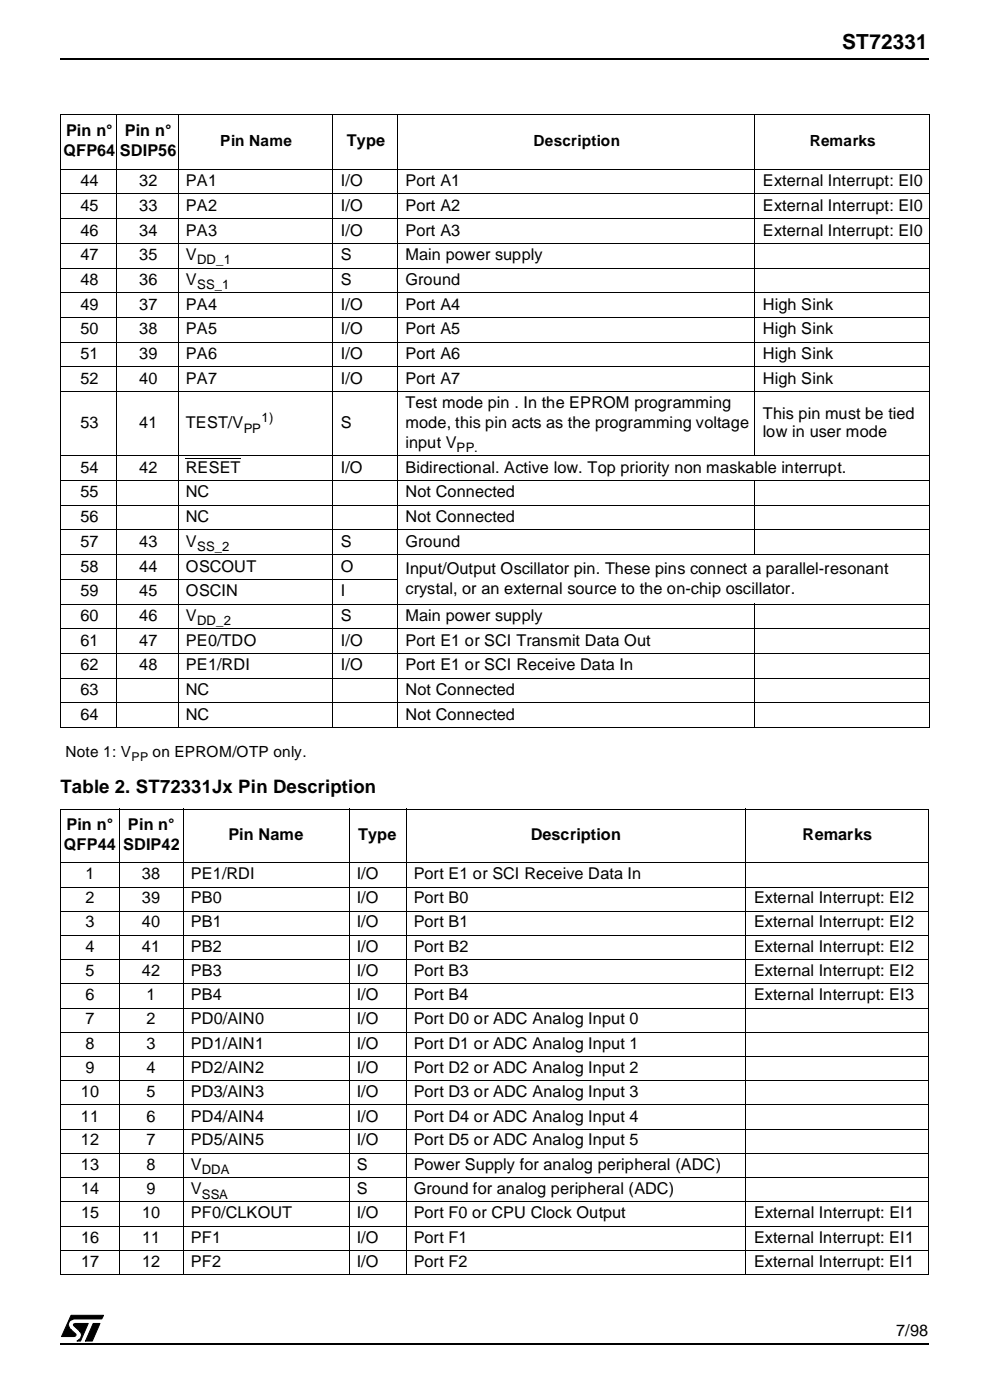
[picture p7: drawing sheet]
<svg xmlns="http://www.w3.org/2000/svg" width="185mm" height="262mm" viewBox="0 0 185 262" stroke-linecap="round" stroke-linejoin="round" font-family="sans-serif">
<defs><g id="words">
<text font-size="3.9" x="157.7" y="9.2">ST72331</text>
<text font-size="3.5" x="11.4" y="148.7">Table 2. ST72331Jx Pin Description</text>
<g font-size="3">
<text x="11.9" y="29.3">QFP64</text>
<text x="12.4" y="25.6">Pin n°</text>
<text x="22.4" y="29.3">SDIP56</text>
<text x="23.4" y="25.6">Pin n°</text>
<text x="65" y="27.4">Type</text>
<text x="15.1" y="34.8">44</text>
<text x="26.1" y="34.8">32</text>
<text x="34.8" y="34.8">PA1</text>
<text x="63.9" y="34.8">I/O</text>
<text x="76" y="34.8">Port A1</text>
<text x="142.9" y="34.8">External Interrupt: EI0</text>
<text x="15.1" y="39.5">45</text>
<text x="26.1" y="39.5">33</text>
<text x="34.8" y="39.5">PA2</text>
<text x="63.9" y="39.5">I/O</text>
<text x="76" y="39.5">Port A2</text>
<text x="142.9" y="39.5">External Interrupt: EI0</text>
<text x="15.1" y="44.2">46</text>
<text x="26.1" y="44.2">34</text>
<text x="34.8" y="44.2">PA3</text>
<text x="63.9" y="44.2">I/O</text>
<text x="76" y="44.2">Port A3</text>
<text x="142.9" y="44.2">External Interrupt: EI0</text>
<text x="15.1" y="53.4">48</text>
<text x="15.1" y="48.7">47</text>
<text x="26.1" y="53.4">36</text>
<text x="26.1" y="48.7">35</text>
<text x="34.8" y="53.4">V</text>
<text x="34.8" y="48.7">V</text>
<text x="63.9" y="48.7">S</text>
<text x="63.9" y="53.4">S</text>
<text x="76" y="48.7">Main power supply</text>
<text x="76" y="53.4">Ground</text>
<text x="15.1" y="58">49</text>
<text x="26.1" y="58">37</text>
<text x="34.8" y="58">PA4</text>
<text x="63.9" y="58">I/O</text>
<text x="76" y="58">Port A4</text>
<text x="142.9" y="58">High Sink</text>
<text x="15.1" y="62.6">50</text>
<text x="26.1" y="62.6">38</text>
<text x="34.8" y="62.6">PA5</text>
<text x="63.9" y="62.6">I/O</text>
<text x="76" y="62.6">Port A5</text>
<text x="142.9" y="62.6">High Sink</text>
<text x="15.1" y="67.3">51</text>
<text x="15.1" y="71.9">52</text>
<text x="26.1" y="67.3">39</text>
<text x="26.1" y="71.9">40</text>
<text x="34.8" y="67.3">PA6</text>
<text x="34.8" y="71.9">PA7</text>
<text x="63.9" y="67.3">I/O</text>
<text x="63.9" y="71.9">I/O</text>
<text x="76" y="67.3">Port A6</text>
<text x="76" y="71.9">Port A7</text>
<text x="142.9" y="67.3">High Sink</text>
<text x="142.9" y="71.9">High Sink</text>
<text x="76" y="76.6">Test mode pin . In the EPROM programming</text>
<text x="15.1" y="80.2">53</text>
<text x="26.1" y="80.2">41</text>
<text x="34.8" y="80.2">TEST/V</text>
<text x="63.9" y="80.2">S</text>
<text x="76" y="80.2">mode, this pin acts as the programming voltage</text>
<text x="76" y="83.9">input V</text>
<text x="142.8" y="78.5">This pin must be tied</text>
<text x="142.8" y="81.9">low in user mode</text>
<text x="15.1" y="88.6">54</text>
<text x="26.1" y="88.6">42</text>
<text x="34.8" y="88.6">RESET</text>
<text x="63.9" y="88.6">I/O</text>
<text x="76" y="88.6">Bidirectional. Active low. Top priority non maskable interrupt.</text>
<text x="15.1" y="93.3">55</text>
<text x="34.8" y="93.3">NC</text>
<text x="76" y="93.3">Not Connected</text>
<text x="15.1" y="97.8">56</text>
<text x="34.8" y="97.8">NC</text>
<text x="76" y="97.8">Not Connected</text>
<text x="15.1" y="102.5">57</text>
<text x="15.1" y="107.1">58</text>
<text x="26.1" y="102.5">43</text>
<text x="26.1" y="107.1">44</text>
<text x="34.8" y="102.5">V</text>
<text x="34.8" y="107.1">OSCOUT</text>
<text x="63.9" y="102.5">S</text>
<text x="63.9" y="107.1">O</text>
<text x="76" y="102.5">Ground</text>
<text x="76" y="107.6">Input/Output Oscillator pin. These pins connect a parallel-resonant</text>
<text x="15.1" y="111.8">59</text>
<text x="26.1" y="111.8">45</text>
<text x="34.8" y="111.8">OSCIN</text>
<text x="63.9" y="111.8">I</text>
<text x="76" y="111.3">crystal, or an external source to the on-chip oscillator.</text>
<text x="15.1" y="116.4">60</text>
<text x="26.1" y="116.4">46</text>
<text x="34.8" y="116.4">V</text>
<text x="63.9" y="116.4">S</text>
<text x="76" y="116.4">Main power supply</text>
<text x="15.1" y="121">61</text>
<text x="15.1" y="125.7">62</text>
<text x="26.1" y="121">47</text>
<text x="26.1" y="125.7">48</text>
<text x="34.8" y="121">PE0/TDO</text>
<text x="34.8" y="125.7">PE1/RDI</text>
<text x="63.9" y="121">I/O</text>
<text x="63.9" y="125.7">I/O</text>
<text x="76" y="121">Port E1 or SCI Transmit Data Out</text>
<text x="76" y="125.7">Port E1 or SCI Receive Data In</text>
<text x="15.1" y="130.3">63</text>
<text x="34.8" y="130.3">NC</text>
<text x="76" y="130.3">Not Connected</text>
<text x="15.1" y="134.9">64</text>
<text x="34.8" y="134.9">NC</text>
<text x="76" y="134.9">Not Connected</text>
<text x="12.5" y="155.6">Pin n°</text>
<text x="24" y="155.6">Pin n°</text>
<text x="12" y="159.3">QFP44</text>
<text x="23" y="159.3">SDIP42</text>
<text x="42.8" y="157.5">Pin Name</text>
<text x="67.1" y="157.5">Type</text>
<text x="99.4" y="157.5">Description</text>
<text x="150.3" y="157.5">Remarks</text>
<text x="16" y="164.8">1</text>
<text x="26.6" y="164.8">38</text>
<text x="35.7" y="164.8">PE1/RDI</text>
<text x="66.8" y="164.8">I/O</text>
<text x="77.5" y="164.8">Port E1 or SCI Receive Data In</text>
<text x="16" y="169.4">2</text>
<text x="16" y="173.9">3</text>
<text x="26.6" y="169.4">39</text>
<text x="26.6" y="173.9">40</text>
<text x="35.7" y="169.4">PB0</text>
<text x="35.7" y="173.9">PB1</text>
<text x="66.8" y="169.4">I/O</text>
<text x="66.8" y="173.9">I/O</text>
<text x="77.5" y="169.4">Port B0</text>
<text x="77.5" y="173.9">Port B1</text>
<text x="141.2" y="169.4">External Interrupt: EI2</text>
<text x="141.2" y="173.9">External Interrupt: EI2</text>
<text x="16" y="178.4">4</text>
<text x="26.6" y="178.4">41</text>
<text x="35.7" y="178.4">PB2</text>
<text x="66.8" y="178.4">I/O</text>
<text x="77.5" y="178.4">Port B2</text>
<text x="141.2" y="178.4">External Interrupt: EI2</text>
<text x="16" y="183">5</text>
<text x="26.6" y="183">42</text>
<text x="35.7" y="183">PB3</text>
<text x="66.8" y="183">I/O</text>
<text x="77.5" y="183">Port B3</text>
<text x="141.2" y="183">External Interrupt: EI2</text>
<text x="16" y="187.5">6</text>
<text x="27.4" y="187.5">1</text>
<text x="35.7" y="187.5">PB4</text>
<text x="66.8" y="187.5">I/O</text>
<text x="77.5" y="187.5">Port B4</text>
<text x="141.2" y="187.5">External Interrupt: EI3</text>
<text x="16" y="192.1">7</text>
<text x="16" y="196.6">8</text>
<text x="27.4" y="192.1">2</text>
<text x="27.4" y="196.6">3</text>
<text x="35.7" y="192.1">PD0/AIN0</text>
<text x="35.7" y="196.6">PD1/AIN1</text>
<text x="66.8" y="192.1">I/O</text>
<text x="66.8" y="196.6">I/O</text>
<text x="77.5" y="192.1">Port D0 or ADC Analog Input 0</text>
<text x="77.5" y="196.6">Port D1 or ADC Analog Input 1</text>
<text x="16" y="201.1">9</text>
<text x="27.4" y="201.1">4</text>
<text x="35.7" y="201.1">PD2/AIN2</text>
<text x="66.8" y="201.1">I/O</text>
<text x="77.5" y="201.1">Port D2 or ADC Analog Input 2</text>
<text x="15.2" y="205.7">10</text>
<text x="27.4" y="205.7">5</text>
<text x="35.7" y="205.7">PD3/AIN3</text>
<text x="66.8" y="205.7">I/O</text>
<text x="77.5" y="205.7">Port D3 or ADC Analog Input 3</text>
<text x="15.2" y="210.3">11</text>
<text x="15.2" y="214.8">12</text>
<text x="27.4" y="210.3">6</text>
<text x="27.4" y="214.8">7</text>
<text x="35.7" y="210.3">PD4/AIN4</text>
<text x="35.7" y="214.8">PD5/AIN5</text>
<text x="66.8" y="210.3">I/O</text>
<text x="66.8" y="214.8">I/O</text>
<text x="77.5" y="210.3">Port D4 or ADC Analog Input 4</text>
<text x="77.5" y="214.8">Port D5 or ADC Analog Input 5</text>
<text x="15.2" y="219.3">13</text>
<text x="27.4" y="219.3">8</text>
<text x="35.7" y="219.3">V</text>
<text x="66.8" y="219.3">S</text>
<text x="77.5" y="219.3">Power Supply for analog peripheral (ADC)</text>
<text x="15.2" y="223.9">14</text>
<text x="27.4" y="223.9">9</text>
<text x="35.7" y="223.9">V</text>
<text x="66.8" y="223.9">S</text>
<text x="77.5" y="223.9">Ground for analog peripheral (ADC)</text>
<text x="15.2" y="228.4">15</text>
<text x="15.2" y="233">16</text>
<text x="26.6" y="228.4">10</text>
<text x="26.6" y="233">11</text>
<text x="35.7" y="228.4">PF0/CLKOUT</text>
<text x="35.7" y="233">PF1</text>
<text x="66.8" y="233">I/O</text>
<text x="66.8" y="228.4">I/O</text>
<text x="77.5" y="233">Port F1</text>
<text x="77.5" y="228.4">Port F0 or CPU Clock Output</text>
<text x="141.2" y="233">External Interrupt: EI1</text>
<text x="141.3" y="228.4">External Interrupt: EI1</text>
<text x="15.2" y="237.5">17</text>
<text x="26.6" y="237.5">12</text>
<text x="35.7" y="237.5">PF2</text>
<text x="66.8" y="237.5">I/O</text>
<text x="77.5" y="237.5">Port F2</text>
<text x="141.2" y="237.5">External Interrupt: EI1</text>
<text x="167.8" y="250.5">7/98</text>
</g>
<g font-size="2.9">
<text x="41.2" y="27.4">Pin Name</text>
<text x="99.9" y="27.4">Description</text>
<text x="151.7" y="27.4">Remarks</text>
<text x="12.3" y="141.9">Note 1: V</text>
<text x="28.5" y="141.9">on EPROM/OTP only.</text>
</g>
<g font-size="2.5">
<text x="36.9" y="49.5">DD_1</text>
<text x="36.9" y="54.2">SS_1</text>
<text x="45.6" y="81.1">PP</text>
<text x="49" y="79.1">1)</text>
<text x="85.5" y="84.8">PP.</text>
<text x="36.9" y="103.3">SS_2</text>
<text x="36.9" y="117.2">DD_2</text>
<text x="37.8" y="220.1">DDA</text>
<text x="37.8" y="224.7">SSA</text>
</g>
<text font-size="2.3" x="24.7" y="142.7">PP</text>
</g></defs>
<path d="M11.4 252.1h162.5" fill="none" stroke="#000" stroke-width=".25"/>
<path d="M11.4 6.6h162.4v4.4h-162.4z" fill-rule="evenodd" fill="#fff"/>
<path d="M11.4 11h162.5" fill="none" stroke="#000" stroke-width=".25"/>
<g fill="#fff">
<path d="M11.4 246.5h8.1v5.1h-8.1z" fill-rule="evenodd"/>
<path d="M13.1 246.5h6.4l-2.1 5.1h-6z" fill-rule="evenodd"/>
<path d="M17.4 250.4h1.2v1.2h-1.2z" fill-rule="evenodd"/>
<path d="M11.4 250.4h6v1.2h-6z" fill-rule="evenodd"/>
</g>
<g fill="#fff">
<path d="M16.3 251.2l2.2 .4h-2.7z"/>
<path d="M12 246.5h7.5v.4l-1 4.7-2.2-.4 2.3-4.7h.9v1.1h-6.4z"/>
<path d="M12 246.5l2.2 .4-2.2 4.7h-.6z"/>
</g>
<g fill="#000">
<path d="M13.3 246.6h6.1l-.3 .7h-5.3a1.12 1.12 0 0 0-.9 .8 1.12 1.12 0 0 0 .4 1.2l.9 .8v.4l-2.7 .1z" fill-rule="evenodd"/>
<path d="M13.8 248.2l2.7-.1-1.4 3.3h-.7a1.19 1.19 0 0 0 .8-1.6l-1.4-1.3z" fill-rule="evenodd"/>
<path d="M17.5 248.1h1.2l-1.4 3.3h-1.3z" fill-rule="evenodd"/>
</g>
<path d="M13.3 246.6h6.1l-.3 .7h-5.3a1.12 1.12 0 0 0-.9 .8 1.12 1.12 0 0 0 .4 1.2l.9 .8v.4l-2.7 .1zM13.8 248.2l2.7-.1-1.4 3.3h-.7a1.19 1.19 0 0 0 .8-1.6l-1.4-1.3zM17.5 248.1h1.2l-1.4 3.3h-1.3z" fill="none" stroke="#000" stroke-width=".19"/>
<path d="M11.4 21.5h162.4v217.6h-162.4z" fill-rule="evenodd" fill="#fff"/>
<g fill="none" stroke="#000" stroke-width=".19">
<path d="M11.3 21.5h162.9M11.3 31.7h162.9M11.3 36.4h162.9M11.4 21.6v114.8M21.9 21.5v114.9M33.4 21.5v114.9M62.3 21.5v114.9M74.4 21.5v114.9M141.3 21.5v64.1M174.1 21.6v114.8M11.3 40.9h162.9M11.3 45.6h162.9"/>
<path d="M11.3 50.2h162.9M11.3 54.8h162.9M11.3 59.5h162.9M11.3 64.1h162.9M11.3 68.7h162.9M11.3 73.4h162.9M11.3 85.5h162.9M11.3 90h162.9M11.3 94.7h162.9M11.3 99.4h162.9M34.8 86h10.3M141.3 90v14"/>
<path d="M11.3 104h162.9M11.3 108.6h63.2M11.3 113.2h162.9M11.3 117.9h162.9M141.3 113.2v23.2M11.3 122.5h162.9M11.3 127.1h162.9M11.3 131.8h162.9M11.3 136.4h162.9M11.3 151.7h162.7M11.4 151.8v87.1M22.4 151.6v87.5"/>
<path d="M34.3 151.6v87.5M65.4 151.6v87.5M76 151.6v87.5M139.7 151.6v87.5M173.9 151.8v87.1M11.3 161.8h162.7M11.3 166.3h162.7M11.3 170.8h162.7M11.3 175.4h162.7M11.3 180h162.7M11.3 184.4h162.7M11.3 189h162.7"/>
<path d="M11.3 193.5h162.7M11.3 198.1h162.7M11.3 202.6h162.7M11.3 207.1h162.7M11.3 211.7h162.7M11.3 216.3h162.7M11.3 220.8h162.7M11.3 225.3h162.7M11.3 229.9h162.7M11.3 234.4h162.7M11.3 239h162.7"/>
</g>
<use href="#words"/>
</svg>
